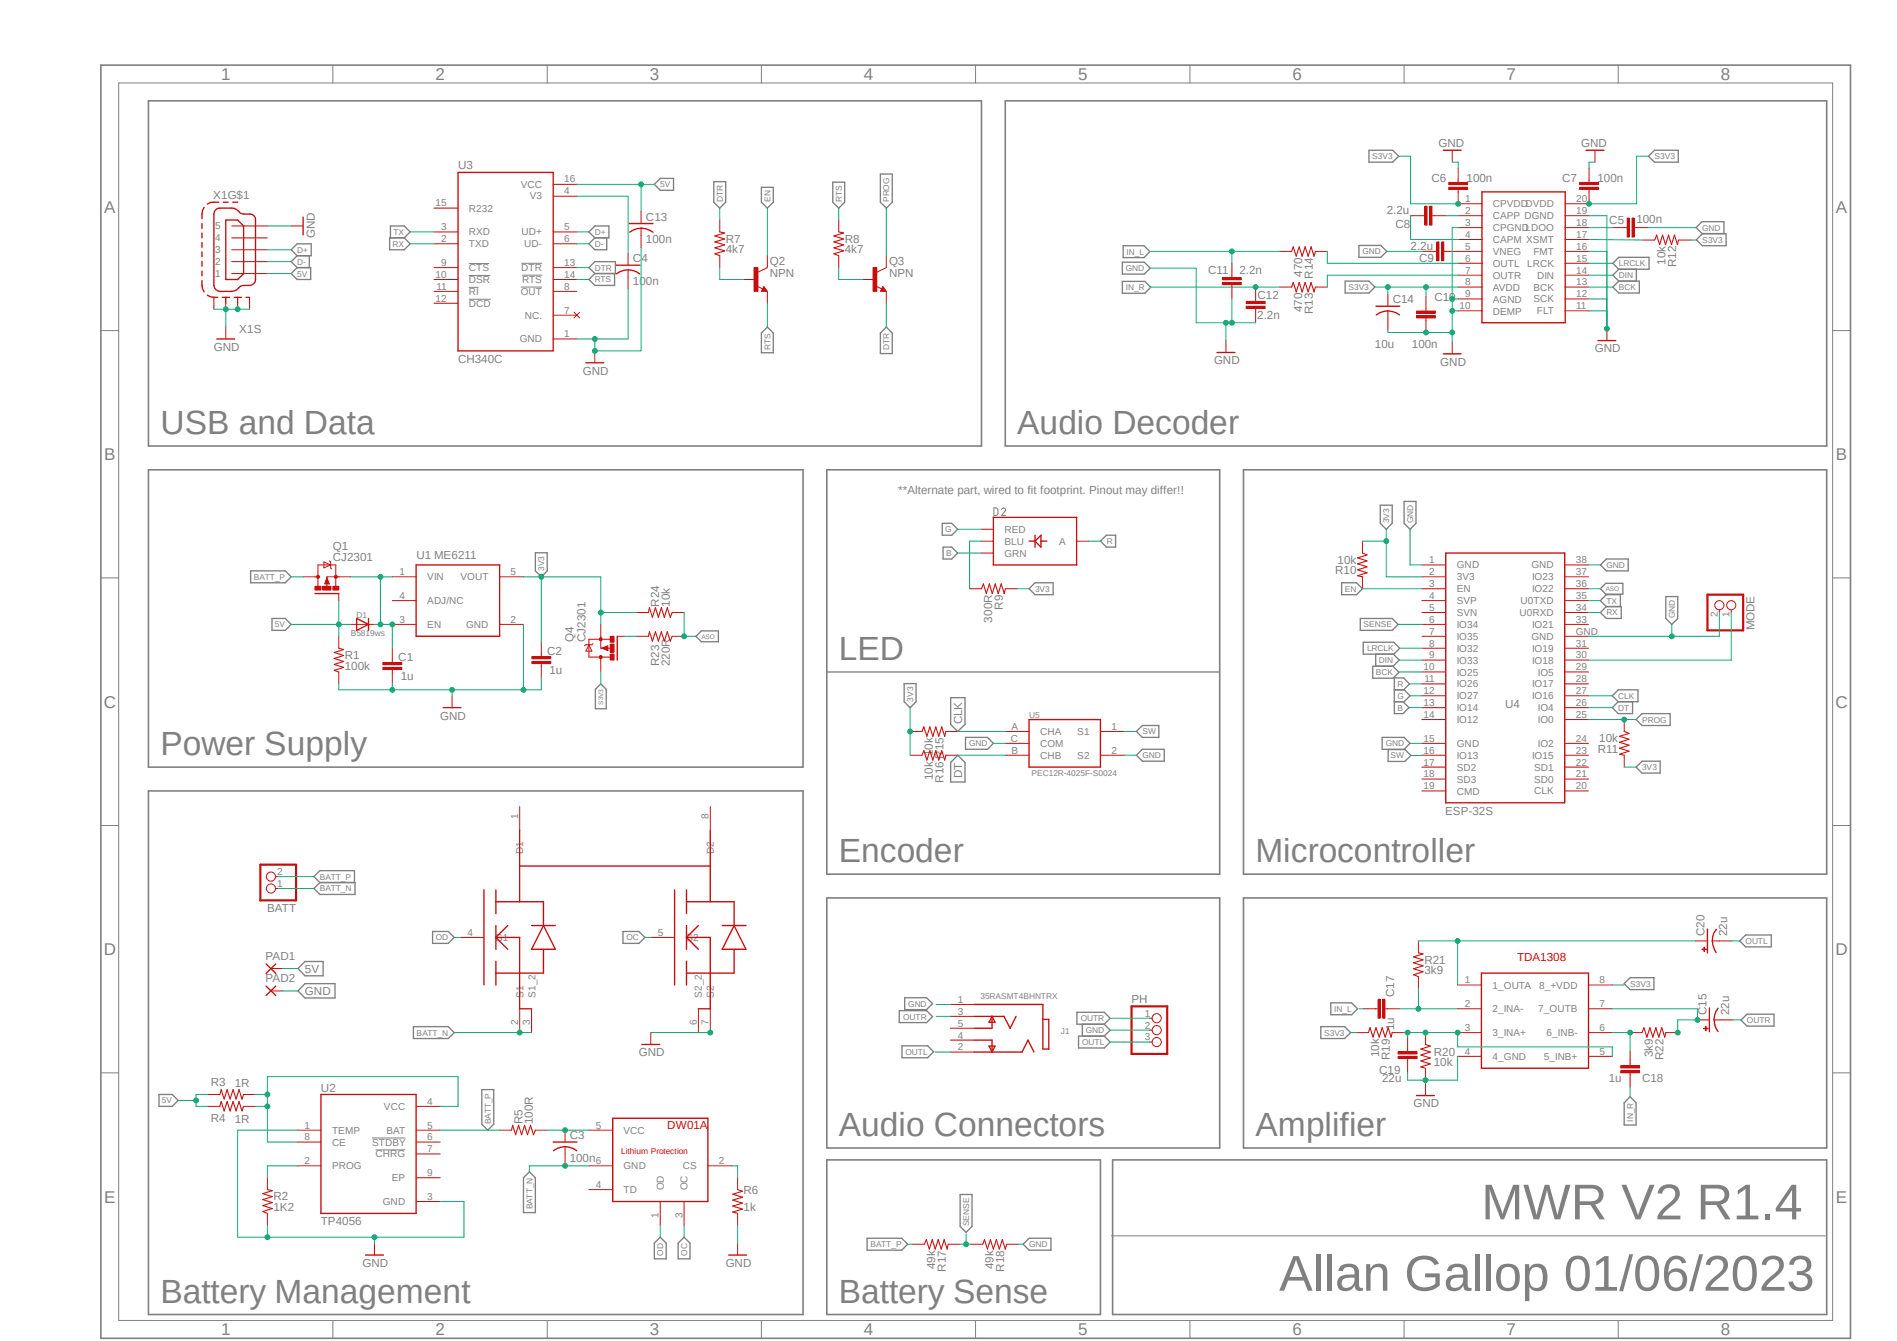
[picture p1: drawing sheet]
<svg xmlns="http://www.w3.org/2000/svg" width="297mm" height="210mm" viewBox="0 0 297 210" stroke-linecap="round" stroke-linejoin="round" font-family="sans-serif">
<defs><g id="words">
<g font-size="7.9" fill="#808080">
<text x="231.9" y="191">MWR V2 R1.4</text>
<text x="200.3" y="202.1">Allan Gallop 01/06/2023</text>
</g>
<g font-size="5.2" fill="#808080">
<text x="25.1" y="68">USB and Data</text>
<text x="159.3" y="68">Audio Decoder</text>
<text x="131.3" y="103.4">LED</text>
<text x="25.1" y="118.3">Power Supply</text>
<text x="131.3" y="135">Encoder</text>
<text x="196.6" y="135">Microcontroller</text>
<text x="131.3" y="177.9">Audio Connectors</text>
<text x="196.6" y="177.9">Amplifier</text>
<text x="25.1" y="204">Battery Management</text>
<text x="131.3" y="204">Battery Sense</text>
</g>
<g font-size="2.7" fill="#808080">
<text x="34.6" y="12.5">1</text>
<text x="68.2" y="12.5">2</text>
<text x="101.7" y="12.5">3</text>
<text x="135.3" y="12.5">4</text>
<text x="168.8" y="12.5">5</text>
<text x="202.4" y="12.5">6</text>
<text x="235.9" y="12.5">7</text>
<text x="269.4" y="12.5">8</text>
<text x="16.3" y="33.3">A</text>
<text x="287.4" y="33.3">A</text>
<text x="16.3" y="72.1">B</text>
<text x="287.4" y="72.1">B</text>
<text x="16.3" y="110.8">C</text>
<text x="287.4" y="110.8">C</text>
<text x="16.3" y="149.6">D</text>
<text x="287.4" y="149.6">D</text>
<text x="16.3" y="188.3">E</text>
<text x="287.4" y="188.3">E</text>
<text x="34.6" y="209.1">1</text>
<text x="68.2" y="209.1">2</text>
<text x="101.7" y="209.1">3</text>
<text x="135.3" y="209.1">4</text>
<text x="168.8" y="209.1">5</text>
<text x="202.4" y="209.1">6</text>
<text x="235.9" y="209.1">7</text>
<text x="269.4" y="209.1">8</text>
</g>
<g font-size="1.8" fill="#808080">
<text x="225.2" y="23">GND</text>
<text x="247.6" y="23">GND</text>
<text x="71.7" y="26.5">U3</text>
<text x="224.1" y="28.5">C6</text>
<text x="229.6" y="28.5">100n</text>
<text x="244.6" y="28.5">C7</text>
<text x="250.1" y="28.5">100n</text>
<text x="33.4" y="31.1">X1G$1</text>
<text x="101.1" y="34.5">C13</text>
<text x="217.1" y="33.5">2.2u</text>
<text x="218.5" y="35.8">C8</text>
<text x="252" y="35">C5</text>
<text x="256.2" y="34.9">100n</text>
<text x="49.3" y="37.3" transform="rotate(-90 49.3 37.3)">GND</text>
<text x="99.1" y="41.1">C4</text>
<text x="101.1" y="38.1">100n</text>
<text x="113.6" y="39.7">4k7</text>
<text x="113.6" y="38">R7</text>
<text x="120.5" y="41.6">Q2</text>
<text x="132.2" y="38">R8</text>
<text x="132.3" y="39.7">4k7</text>
<text x="139.2" y="41.6">Q3</text>
<text x="220.9" y="39.1">2.2u</text>
<text x="222.2" y="41">C9</text>
<text x="260.8" y="41.5" transform="rotate(-90 260.8 41.5)">10k</text>
<text x="262.4" y="41.9" transform="rotate(-90 262.4 41.9)">R12</text>
<text x="99.1" y="44.6">100n</text>
<text x="120.5" y="43.4">NPN</text>
<text x="139.2" y="43.4">NPN</text>
<text x="189.1" y="42.9">C11</text>
<text x="194.1" y="42.8">2.2n</text>
<text x="196.9" y="46.8">C12</text>
<text x="203.9" y="43.3" transform="rotate(-90 203.9 43.3)">470</text>
<text x="205.6" y="43.6" transform="rotate(-90 205.6 43.6)">R14</text>
<text x="218.1" y="47.5">C14</text>
<text x="224.6" y="47.1">C10</text>
<text x="37.5" y="52.2">X1S</text>
<text x="196.8" y="49.9">2.2n</text>
<text x="203.9" y="48.9" transform="rotate(-90 203.9 48.9)">470</text>
<text x="205.6" y="49.2" transform="rotate(-90 205.6 49.2)">R13</text>
<text x="33.5" y="54.9">GND</text>
<text x="71.7" y="56.8">CH340C</text>
<text x="91.3" y="58.7">GND</text>
<text x="190.1" y="57.1">GND</text>
<text x="215.3" y="54.6">10u</text>
<text x="221.1" y="54.6">100n</text>
<text x="225.5" y="57.3">GND</text>
<text x="249.7" y="55.2">GND</text>
<text x="140.6" y="77.3">**Alternate part, wired to fit footprint. Pinout may differ!!</text>
<text x="52.1" y="87.9">CJ2301</text>
<text x="52.1" y="86.1">Q1</text>
<text x="65.2" y="87.5">U1 ME6211</text>
<text x="209" y="90">R10</text>
<text x="209.4" y="88.3">10k</text>
<text x="103.2" y="95" transform="rotate(-90 103.2 95)">R24</text>
<text x="104.9" y="95" transform="rotate(-90 104.9 95)">10k</text>
<text x="157" y="95.5" transform="rotate(-90 157 95.5)">R9</text>
<text x="89.8" y="100.6" transform="rotate(-90 89.8 100.6)">Q4</text>
<text x="91.7" y="100.6" transform="rotate(-90 91.7 100.6)">CJ2301</text>
<text x="155.4" y="97.5" transform="rotate(-90 155.4 97.5)">300R</text>
<text x="274.7" y="98.7" transform="rotate(-90 274.7 98.7)">MODE</text>
<text x="54" y="104.9">100k</text>
<text x="54" y="103.2">R1</text>
<text x="62.4" y="103.5">C1</text>
<text x="62.7" y="106.5">1u</text>
<text x="85.7" y="102.5">C2</text>
<text x="86" y="105.5">1u</text>
<text x="103.2" y="104.3" transform="rotate(-90 103.2 104.3)">R23</text>
<text x="104.9" y="104.3" transform="rotate(-90 104.9 104.3)">220R</text>
<text x="68.9" y="112.7">GND</text>
<text x="150.6" y="113.5" transform="rotate(-90 150.6 113.5)">CLK</text>
<text x="235.7" y="110.8">U4</text>
<text x="250.1" y="117.9">R11</text>
<text x="250.4" y="116.2">10k</text>
<text x="146" y="122.2" transform="rotate(-90 146 122.2)">10k 10k</text>
<text x="147.7" y="122.6" transform="rotate(-90 147.7 122.6)">R16 R15</text>
<text x="150.6" y="121.8" transform="rotate(-90 150.6 121.8)">DT</text>
<text x="226.3" y="127.6">ESP-32S</text>
<text x="41.8" y="142.8">BATT</text>
<text x="266.9" y="146.6" transform="rotate(-90 266.9 146.6)">C20</text>
<text x="270.4" y="146.6" transform="rotate(-90 270.4 146.6)">22u</text>
<text x="41.6" y="150.3">PAD1</text>
<text x="41.6" y="153.8">PAD2</text>
<text x="47.8" y="152.4">5V</text>
<text x="47.8" y="155.8">GND</text>
<text x="223" y="152.6">3k9</text>
<text x="223" y="150.9">R21</text>
<text x="177.2" y="157.1">PH</text>
<text x="218.3" y="161.3" transform="rotate(-90 218.3 161.3)">1u</text>
<text x="218.3" y="156.1" transform="rotate(-90 218.3 156.1)">C17</text>
<text x="267.2" y="159" transform="rotate(-90 267.2 159)">C15</text>
<text x="270.7" y="159" transform="rotate(-90 270.7 159)">22u</text>
<text x="100" y="165.4">GND</text>
<text x="215.9" y="165.6" transform="rotate(-90 215.9 165.6)">10k</text>
<text x="217.6" y="166" transform="rotate(-90 217.6 166)">R19</text>
<text x="224.5" y="166.9">10k</text>
<text x="224.5" y="165.4">R20</text>
<text x="258.8" y="165.6" transform="rotate(-90 258.8 165.6)">3k9</text>
<text x="260.4" y="166" transform="rotate(-90 260.4 166)">R22</text>
<text x="33" y="170.1">R3</text>
<text x="36.7" y="170.3">1R</text>
<text x="50.2" y="171">U2</text>
<text x="215.9" y="168.1">C19</text>
<text x="216.4" y="169.5">22u</text>
<text x="221.3" y="173.4">GND</text>
<text x="251.9" y="169.5">1u</text>
<text x="257.1" y="169.5">C18</text>
<text x="33" y="175.7">R4</text>
<text x="36.7" y="175.9">1R</text>
<text x="81.8" y="176.1" transform="rotate(-90 81.8 176.1)">R5</text>
<text x="83.4" y="176.1" transform="rotate(-90 83.4 176.1)">100R</text>
<text x="89.2" y="178.4">C3</text>
<text x="89.2" y="181.9">100n</text>
<text x="42.8" y="189.7">1K2</text>
<text x="42.8" y="188">R2</text>
<text x="50.2" y="191.9">TP4056</text>
<text x="116.4" y="189.7">1k</text>
<text x="116.4" y="187.1">R6</text>
<text x="56.8" y="198.4">GND</text>
<text x="113.6" y="198.4">GND</text>
<text x="146.4" y="198.8" transform="rotate(-90 146.4 198.8)">49k</text>
<text x="148.1" y="199.1" transform="rotate(-90 148.1 199.1)">R17</text>
<text x="155.6" y="198.8" transform="rotate(-90 155.6 198.8)">49k</text>
<text x="157.2" y="199.1" transform="rotate(-90 157.2 199.1)">R18</text>
</g>
<g font-size="1.8" fill="#c90d0c">
<text x="237.5" y="150.5">TDA1308</text>
<text x="104.5" y="176.8">DW01A</text>
</g>
<g font-size="1.6" fill="#808080">
<text x="81.5" y="29.4">VCC</text>
<text x="88.3" y="28.6">16</text>
<text x="33.7" y="35.9">5</text>
<text x="68.2" y="32.3">15</text>
<text x="73.4" y="33.1">R232</text>
<text x="82.9" y="31.2">V3</text>
<text x="88.3" y="30.4">4</text>
<text x="229.4" y="31.7">1</text>
<text x="229.4" y="33.5">2</text>
<text x="229.4" y="35.4">3</text>
<text x="233.7" y="32.5">CPVDDDVDD</text>
<text x="233.7" y="34.3">CAPP DGND</text>
<text x="246.8" y="31.7">20</text>
<text x="246.8" y="33.5">19</text>
<text x="246.8" y="35.4">18</text>
<text x="33.7" y="41.5">2</text>
<text x="33.7" y="39.6">3</text>
<text x="33.7" y="37.8">4</text>
<text x="69.1" y="41.7">9</text>
<text x="69.1" y="36">3</text>
<text x="69.1" y="37.9">2</text>
<text x="73.4" y="36.9">RXD</text>
<text x="73.4" y="38.7">TXD</text>
<text x="81.7" y="36.8">UD+</text>
<text x="82.1" y="38.7">UD-</text>
<text x="88.3" y="41.7">13</text>
<text x="88.3" y="36">5</text>
<text x="88.3" y="37.9">6</text>
<text x="229.4" y="37.3">4</text>
<text x="229.4" y="39.1">5</text>
<text x="229.4" y="41">6</text>
<text x="233.7" y="36.2">CPGNDLDOO</text>
<text x="233.7" y="38.1">CAPM XSMT</text>
<text x="233.7" y="39.9">VNEG</text>
<text x="233.7" y="41.8">OUTL</text>
<text x="239.1" y="41.8">LRCK</text>
<text x="240.1" y="39.9">FMT</text>
<text x="246.8" y="37.3">17</text>
<text x="246.8" y="39.1">16</text>
<text x="246.8" y="41">15</text>
<text x="33.7" y="43.3">1</text>
<text x="68.2" y="47.2">12</text>
<text x="68.2" y="43.5">10</text>
<text x="68.3" y="45.4">11</text>
<text x="73.4" y="42.5">CTS</text>
<text x="73.4" y="44.3">DSR</text>
<text x="73.4" y="46.2">RI</text>
<text x="81.5" y="46.2">OUT</text>
<text x="81.6" y="42.4">DTR</text>
<text x="81.7" y="44.3">RTS</text>
<text x="88.3" y="43.5">14</text>
<text x="88.3" y="45.4">8</text>
<text x="229.4" y="42.8">7</text>
<text x="229.4" y="44.7">8</text>
<text x="229.4" y="46.6">9</text>
<text x="233.7" y="43.6">OUTR</text>
<text x="233.7" y="45.6">AVDD</text>
<text x="233.7" y="47.4">AGND</text>
<text x="240.1" y="45.5">BCK</text>
<text x="240.1" y="47.4">SCK</text>
<text x="240.7" y="43.6">DIN</text>
<text x="246.8" y="42.8">14</text>
<text x="246.8" y="44.7">13</text>
<text x="246.8" y="46.6">12</text>
<text x="73.4" y="48">DCD</text>
<text x="81.4" y="53.6">GND</text>
<text x="82.2" y="49.9">NC.</text>
<text x="88.3" y="52.8">1</text>
<text x="88.3" y="49.1">7</text>
<text x="228.5" y="48.4">10</text>
<text x="233.7" y="49.3">DEMP</text>
<text x="240.6" y="49.2">FLT</text>
<text x="246.8" y="48.4">11</text>
<text x="157.3" y="83.4">RED</text>
<text x="157.3" y="87.2">GRN</text>
<text x="157.3" y="85.3">BLU</text>
<text x="165.8" y="85.3">A</text>
<text x="223.8" y="88.2">1</text>
<text x="228.1" y="89">GND</text>
<text x="239.8" y="89">GND</text>
<text x="246.7" y="88.2">38</text>
<text x="62.6" y="90.1">1</text>
<text x="62.6" y="93.8">4</text>
<text x="66.9" y="90.9">VIN</text>
<text x="66.9" y="94.6">ADJ/NC</text>
<text x="72.1" y="90.9">VOUT</text>
<text x="79.9" y="90.1">5</text>
<text x="223.8" y="91.9">3</text>
<text x="223.8" y="93.8">4</text>
<text x="223.8" y="95.7">5</text>
<text x="223.8" y="90.1">2</text>
<text x="228.1" y="92.8">EN</text>
<text x="228.1" y="94.6">SVP</text>
<text x="228.1" y="90.9">3V3</text>
<text x="238.1" y="94.6">U0TXD</text>
<text x="239.9" y="90.9">IO23</text>
<text x="239.9" y="92.8">IO22</text>
<text x="246.7" y="90.1">37</text>
<text x="246.7" y="91.9">36</text>
<text x="246.7" y="95.7">34</text>
<text x="246.7" y="93.8">35</text>
<text x="62.6" y="97.5">3</text>
<text x="66.9" y="98.3">EN</text>
<text x="73" y="98.3">GND</text>
<text x="79.9" y="97.5">2</text>
<text x="223.8" y="97.5">6</text>
<text x="223.8" y="99.4">7</text>
<text x="223.8" y="101.3">8</text>
<text x="228.1" y="96.5">SVN</text>
<text x="228.1" y="98.3">IO34</text>
<text x="228.1" y="100.2">IO35</text>
<text x="237.9" y="96.5">U0RXD</text>
<text x="239.8" y="100.2">GND</text>
<text x="239.9" y="98.3">IO21</text>
<text x="246.7" y="101.3">31</text>
<text x="246.7" y="97.5">33</text>
<text x="246.7" y="99.4">GND</text>
<text x="268.9" y="96.7" transform="rotate(-90 268.9 96.7)">2</text>
<text x="270.8" y="96.7" transform="rotate(-90 270.8 96.7)">1</text>
<text x="222.9" y="105">10</text>
<text x="223" y="106.8">11</text>
<text x="223.8" y="103.1">9</text>
<text x="228.1" y="102.1">IO32</text>
<text x="228.1" y="103.9">IO33</text>
<text x="228.1" y="105.8">IO25</text>
<text x="228.1" y="107.7">IO26</text>
<text x="239.9" y="103.9">IO18</text>
<text x="239.9" y="102.1">IO19</text>
<text x="239.9" y="107.7">IO17</text>
<text x="240.8" y="105.8">IO5</text>
<text x="246.7" y="103.1">30</text>
<text x="246.7" y="105">29</text>
<text x="246.7" y="106.8">28</text>
<text x="222.9" y="108.7">12</text>
<text x="222.9" y="110.6">13</text>
<text x="222.9" y="112.4">14</text>
<text x="228.1" y="109.5">IO27</text>
<text x="228.1" y="111.4">IO14</text>
<text x="228.1" y="113.2">IO12</text>
<text x="239.9" y="109.5">IO16</text>
<text x="240.8" y="111.4">IO4</text>
<text x="240.8" y="113.2">IO0</text>
<text x="246.7" y="108.7">27</text>
<text x="246.7" y="110.6">26</text>
<text x="246.7" y="112.4">25</text>
<text x="158.3" y="116.2">C</text>
<text x="158.4" y="114.3">A</text>
<text x="158.4" y="118">B</text>
<text x="162.9" y="115.1">CHA</text>
<text x="162.9" y="117">COM</text>
<text x="162.9" y="118.9">CHB</text>
<text x="168.7" y="115.1">S1</text>
<text x="168.7" y="118.8">S2</text>
<text x="174" y="114.3">1</text>
<text x="174" y="118">2</text>
<text x="222.9" y="118">16</text>
<text x="222.9" y="116.2">15</text>
<text x="222.9" y="119.9">17</text>
<text x="228.1" y="118.9">IO13</text>
<text x="228.1" y="117">GND</text>
<text x="239.9" y="118.8">IO15</text>
<text x="240.8" y="117">IO2</text>
<text x="246.7" y="118">23</text>
<text x="246.7" y="116.2">24</text>
<text x="246.7" y="119.9">22</text>
<text x="222.9" y="121.8">18</text>
<text x="222.9" y="123.6">19</text>
<text x="228.1" y="120.7">SD2</text>
<text x="228.1" y="122.6">SD3</text>
<text x="228.1" y="124.5">CMD</text>
<text x="240.2" y="124.4">CLK</text>
<text x="240.2" y="120.7">SD1</text>
<text x="240.2" y="122.6">SD0</text>
<text x="246.7" y="123.6">20</text>
<text x="246.7" y="121.8">21</text>
<text x="81.1" y="128.3" transform="rotate(-90 81.1 128.3)">1</text>
<text x="111" y="128.3" transform="rotate(-90 111 128.3)">8</text>
<text x="43.4" y="137">2</text>
<text x="81.9" y="133.8" transform="rotate(-90 81.9 133.8)">D1</text>
<text x="111.8" y="133.8" transform="rotate(-90 111.8 133.8)">D2</text>
<text x="43.4" y="138.9">1</text>
<text x="73.2" y="146.6">4</text>
<text x="77.5" y="147.4">G1</text>
<text x="103" y="146.6">5</text>
<text x="107.3" y="147.4">G2</text>
<text x="229.4" y="154">1</text>
<text x="233.7" y="154.8">1_OUTA</text>
<text x="241" y="154.8">8_+VDD</text>
<text x="250.4" y="154">8</text>
<text x="81.1" y="160.6" transform="rotate(-90 81.1 160.6)">2</text>
<text x="82" y="156.2" transform="rotate(-90 82 156.2)">S1</text>
<text x="83" y="160.6" transform="rotate(-90 83 160.6)">3</text>
<text x="83.8" y="156.2" transform="rotate(-90 83.8 156.2)">S1_2</text>
<text x="109.1" y="160.6" transform="rotate(-90 109.1 160.6)">6</text>
<text x="109.9" y="156.2" transform="rotate(-90 109.9 156.2)">S2_2</text>
<text x="111" y="160.6" transform="rotate(-90 111 160.6)">7</text>
<text x="111.8" y="156.2" transform="rotate(-90 111.8 156.2)">S2</text>
<text x="149.9" y="157.1">1</text>
<text x="149.9" y="158.9">3</text>
<text x="149.9" y="160.8">5</text>
<text x="179.2" y="159.2">1</text>
<text x="179.2" y="161.1">2</text>
<text x="229.4" y="157.7">2</text>
<text x="229.4" y="161.5">3</text>
<text x="233.7" y="158.5">2_INA-</text>
<text x="240.8" y="158.5">7_OUTB</text>
<text x="250.4" y="161.5">6</text>
<text x="250.4" y="157.7">7</text>
<text x="149.9" y="164.5">2</text>
<text x="149.9" y="162.6">4</text>
<text x="179.2" y="162.9">3</text>
<text x="229.4" y="165.2">4</text>
<text x="233.7" y="162.3">3_INA+</text>
<text x="233.7" y="166">4_GND</text>
<text x="241.7" y="166">5_INB+</text>
<text x="242.1" y="162.3">6_INB-</text>
<text x="250.4" y="165.2">5</text>
<text x="60.1" y="173.8">VCC</text>
<text x="66.9" y="173">4</text>
<text x="47.7" y="176.7">1</text>
<text x="47.7" y="178.6">8</text>
<text x="52" y="177.5">TEMP</text>
<text x="52" y="179.4">CE</text>
<text x="58.3" y="179.4">STDBY</text>
<text x="60.5" y="177.5">BAT</text>
<text x="66.9" y="176.7">5</text>
<text x="66.9" y="178.6">6</text>
<text x="93.3" y="176.7">5</text>
<text x="97.6" y="177.5">VCC</text>
<text x="47.7" y="182.3">2</text>
<text x="52" y="183.1">PROG</text>
<text x="58.8" y="181.3">CHRG</text>
<text x="61.3" y="185">EP</text>
<text x="66.9" y="180.5">7</text>
<text x="66.9" y="184.2">9</text>
<text x="93.3" y="182.3">6</text>
<text x="97.6" y="183.1">GND</text>
<text x="106.9" y="183.1">CS</text>
<text x="112.5" y="182.3">2</text>
<text x="59.9" y="188.7">GND</text>
<text x="66.9" y="187.9">3</text>
<text x="93.3" y="186.1">4</text>
<text x="97.6" y="186.9">TD</text>
<text x="103.1" y="190.7" transform="rotate(-90 103.1 190.7)">1</text>
<text x="103.9" y="186.4" transform="rotate(-90 103.9 186.4)">OD</text>
<text x="106.8" y="190.7" transform="rotate(-90 106.8 190.7)">3</text>
<text x="107.7" y="186.4" transform="rotate(-90 107.7 186.4)">OC</text>
</g>
<g font-size="1.3" fill="#808080">
<text x="103.4" y="29.3">5V</text>
<text x="214.8" y="24.9">S3V3</text>
<text x="259" y="24.9">S3V3</text>
<text x="113.2" y="31.7" transform="rotate(-90 113.2 31.7)">DTR</text>
<text x="120.6" y="31.7" transform="rotate(-90 120.6 31.7)">EN</text>
<text x="131.8" y="31.7" transform="rotate(-90 131.8 31.7)">RTS</text>
<text x="139.2" y="31.7" transform="rotate(-90 139.2 31.7)">PROG</text>
<text x="46.5" y="41.4">D-</text>
<text x="46.5" y="39.6">D+</text>
<text x="61.5" y="38.7">RX</text>
<text x="61.6" y="36.8">TX</text>
<text x="93.1" y="38.7">D-</text>
<text x="93.1" y="36.8">D+</text>
<text x="176.4" y="39.9">IN_L</text>
<text x="213.3" y="39.8">GND</text>
<text x="253.4" y="41.7">LRCLK</text>
<text x="266.5" y="36.1">GND</text>
<text x="266.5" y="38">S3V3</text>
<text x="46.5" y="43.3">5V</text>
<text x="93.1" y="42.4">DTR</text>
<text x="93.1" y="44.2">RTS</text>
<text x="176.3" y="42.5">GND</text>
<text x="176.3" y="45.5">IN_R</text>
<text x="211.1" y="45.4">S3V3</text>
<text x="253.4" y="45.4">BCK</text>
<text x="253.4" y="43.6">DIN</text>
<text x="120.6" y="54.7" transform="rotate(-90 120.6 54.7)">RTS</text>
<text x="139.2" y="54.8" transform="rotate(-90 139.2 54.8)">DTR</text>
<text x="148" y="83.4">G</text>
<text x="217.5" y="82" transform="rotate(-90 217.5 82)">3V3</text>
<text x="221.2" y="82" transform="rotate(-90 221.2 82)">GND</text>
<text x="85.2" y="89.4" transform="rotate(-90 85.2 89.4)">3V3</text>
<text x="148.1" y="87.1">B</text>
<text x="173.3" y="85.2">R</text>
<text x="251.5" y="88.9">GND</text>
<text x="39.8" y="90.8">BATT_P</text>
<text x="162.1" y="92.7">3V3</text>
<text x="210.6" y="92.7">EN</text>
<text x="251.5" y="94.5">TX</text>
<text x="43.1" y="98.3">5V</text>
<text x="54.9" y="99.7">B5819ws</text>
<text x="55.8" y="96.9">D1</text>
<text x="213.5" y="98.3">SENSE</text>
<text x="214" y="102">LRCLK</text>
<text x="251.5" y="96.4">RX</text>
<text x="262.2" y="96.9" transform="rotate(-90 262.2 96.9)">GND</text>
<text x="215.4" y="105.7">BCK</text>
<text x="215.9" y="103.8">DIN</text>
<text x="218.8" y="107.6">R</text>
<text x="143" y="109.9" transform="rotate(-90 143 109.9)">3V3</text>
<text x="161.1" y="112.5">U5</text>
<text x="218.8" y="111.3">B</text>
<text x="218.8" y="109.4">G</text>
<text x="253.4" y="109.4">CLK</text>
<text x="253.4" y="111.3">DT</text>
<text x="257.1" y="113.2">PROG</text>
<text x="151.7" y="116.9">GND</text>
<text x="178.9" y="118.7">GND</text>
<text x="178.9" y="115">SW</text>
<text x="217" y="116.9">GND</text>
<text x="217.7" y="118.8">SW</text>
<text x="161.5" y="121.5">PEC12R-4025F-S0024</text>
<text x="257.1" y="120.6">3V3</text>
<text x="50.1" y="137.8">BATT_P</text>
<text x="50.1" y="139.6">BATT_N</text>
<text x="68.2" y="147.3">OD</text>
<text x="98.1" y="147.3">OC</text>
<text x="273.3" y="147.8">OUTL</text>
<text x="255.2" y="154.5">S3V3</text>
<text x="141.4" y="159.7">OUTR</text>
<text x="142.2" y="157.6">GND</text>
<text x="153.5" y="156.4">35RASMT4BHNTRX</text>
<text x="166.1" y="162">J1</text>
<text x="169.2" y="159.9">OUTR</text>
<text x="170" y="161.8">GND</text>
<text x="208.9" y="158.5">IN_L</text>
<text x="273.5" y="160.2">OUTR</text>
<text x="65.2" y="162.2">BATT_N</text>
<text x="141.8" y="165.2">OUTL</text>
<text x="169.4" y="163.7">OUTL</text>
<text x="207.3" y="162.2">S3V3</text>
<text x="25.4" y="172.8">5V</text>
<text x="76.8" y="176.1" transform="rotate(-90 76.8 176.1)">BATT_P</text>
<text x="255.7" y="175.7" transform="rotate(-90 255.7 175.7)">IN_R</text>
<text x="83.4" y="189.4" transform="rotate(-90 83.4 189.4)">BATT_N</text>
<text x="103.8" y="196.6" transform="rotate(-90 103.8 196.6)">OD</text>
<text x="107.6" y="196.6" transform="rotate(-90 107.6 196.6)">OC</text>
<text x="136.3" y="195.3">BATT_P</text>
<text x="151.7" y="192.1" transform="rotate(-90 151.7 192.1)">SENSE</text>
<text x="161.1" y="195.3">GND</text>
</g>
<text font-size="1.3" fill="#c90d0c" x="97.2" y="180.7">Lithium Protection</text>
<g font-size="1" fill="#808080">
<text x="251.4" y="92.6">ASO</text>
<text x="109.8" y="100">ASO</text>
<text x="94.4" y="110.4" transform="rotate(-90 94.4 110.4)">S3V3</text>
</g>
</g></defs>
<path d="M15.5 10l274.5 199.9M290 10l-274.5 199.9" fill="none" stroke="#fff" stroke-width=".16"/>
<path d="M15.8 10.2h273.9v199.4h-273.9zM23.2 15.8h130.5v54h-130.5zM157.4 15.8h128.6v54h-128.6zM23.2 73.6h102.5v46.5h-102.5zM129.5 73.6h61.5v63.3h-61.5zM194.7 73.6h91.3v63.3h-91.3zM23.2 123.9h102.5v82h-102.5zM129.5 140.6h61.5v39.2h-61.5zM194.7 140.6h91.3v39.2h-91.3zM129.5 181.7h42.8v24.2h-42.8zM174.2 181.7h111.8v24.2h-111.8z" fill="none" stroke="#808080" stroke-width=".25"/>
<g fill="none" stroke="#808080" stroke-width=".16">
<path d="M18.6 13h268.3v193.8h-268.3zM52.1 10.2v2.8M85.7 10.2v2.8M119.2 10.2v2.8M152.7 10.2v2.8M186.3 10.2v2.8M219.8 10.2v2.8M253.4 10.2v2.8M15.8 51.8h2.8M73.4 41.3h3.2M73.4 46.9h3.4M73.4 43.1h3.4"/>
<path d="M73.4 45h1.5M81.5 45h3.4M81.6 41.2h3.3M81.7 43.1h3.2M286.9 51.8h2.8M155.6 79.5l.5 .1a.89 .89 0 0 1 .1 1l-.1 .1h-.5zM156.8 79.8a.32 .32 0 0 1 .5-.2 .32 .32 0 0 1 .1 .5l-.6 .6h.6M15.8 90.5h2.8M286.9 90.5h2.8M15.8 129.3h2.8M286.9 129.3h2.8M15.8 168h2.8"/>
<path d="M58.3 178.2h5.2M286.9 168h2.8M58.8 180.1h4.7M174 193.5h111.8M52.1 206.8v2.8M85.7 206.8v2.8M119.2 206.8v2.8M152.7 206.8v2.8M186.3 206.8v2.8M219.8 206.8v2.8M253.4 206.8v2.8"/>
</g>
<g fill="none" stroke="#808080" stroke-width=".21">
<path d="M45.6 39.1l.9-.9h2.2v1.8h-2.2zM61 37.3h2.3l.9 .9-.9 .9h-2.3zM61.1 37.3v-1.9h2.2l.9 .9-.9 1M93.1 37.3l-.9 .9 .9 .9h1.9v-1.8M93.1 35.4h2.2v1.9h-2.2l-.9-1zM103.4 27.9h2.1v1.9h-2.1l-1-.9zM111.8 28.4h1.8v3.3l-.9 .9-.9-.9zM119.2 29.3h1.9v2.4l-1 .9-.9-.9zM130.4 28.5h1.8v3.2l-.9 .9-.9-.9zM137.8 27.3h1.9v4.4l-.9 .9-1-.9zM175.9 38.5h3.2l.9 .9-.9 .9h-3.2zM212.8 38.4h3.4l.9 1-.9 .9h-3.4z"/>
<path d="M214.3 23.5h3.8l.9 1-.9 .9h-3.8zM259 23.5h3.8v1.9h-3.8l-.9-.9zM265.6 35.6l.9-.9h3.4v1.9h-3.4zM266.5 36.6h3.8v1.9h-3.8l-.9-1zM46.5 41.9h2.1v1.9h-2.1l-.9-1zM46.5 40l-.9 1 .9 .9M48.4 40v1.9M92.2 41.9l.9-.9h3.3v1.8h-3.3zM93.1 42.8l-.9 1 .9 .9h3.1v-1.9M120.1 51.2l1 1v3h-1.9v-3zM138.8 51.2l.9 1v3.2h-1.9v-3.2zM175.7 41.1h3.5l.9 .9-.9 .9h-3.5z"/>
<path d="M175.7 44.1h3.5l1 .9-1 .9h-3.5zM210.6 44h3.7l1 1-1 .9h-3.7zM253.4 40.3h4.8v1.9h-4.8l-.9-1zM253.4 44h3.3v1.9h-3.3l-.9-.9zM253.4 42.2l-.9 .9 .9 .9M256.2 42.2v1.8M216.1 79.1h1.9v2.9l-1 .9-.9-.9zM219.8 78.5h1.9v3.5l-.9 .9-1-.9zM39.2 89.4h5.5l.9 .9-.9 1h-5.5zM42.6 96.9h2.1l.9 .9-.9 .9h-2.1zM83.8 86.6h1.9v2.8l-.9 .9-1-.9zM109 99.7l.8-.9h2.7v1.7h-2.7z"/>
<path d="M147.5 82h1.5l.9 .9-.9 .9h-1.5zM147.7 85.7h1.3l.9 .9-.9 .9h-1.3zM162.1 91.3h2.8v1.8h-2.8l-1-.9zM173.2 83.8h1.5v1.9h-1.5l-.9-.9zM210.1 91.3h2.3l.9 .9-.9 .9h-2.3zM213 96.9h5l.9 .9-.9 .9h-5zM250.6 95.9l.9-.9h2.3v1.9h-2.3zM250.6 88.5l.9-1h3.4v1.9h-3.4zM250.6 92.2l.8-.8h2.7v1.6h-2.7zM251.5 95l-.9-.9 .9-1h2.2v1.9M260.8 93.4h1.9v3.5l-1 .9-.9-.9zM94.1 107.1l.8 .8v3.1h-1.7v-3.1z"/>
<path d="M129.5 105.2h61.5M141.6 107.1h1.8v2.8l-.9 .9-.9-.9zM148.8 109.3h2.3v4.2l-1.2 1.1-1.1-1.1zM149.9 118.3l1.2 1.1v3.1h-2.3v-3.1zM151.2 115.5h3.4l.9 .9-.9 .9h-3.4zM177.9 118.3l1-1h3.4v1.9h-3.4zM177.9 114.6l1-1h2.5v1.9h-2.5zM213.4 100.6h4.8l1 .9-1 .9h-4.8zM214.9 104.4h3.2l.9 .9-.9 .9h-3.2zM215.4 102.4v1.9h2.7l1-.9-1-1M216.4 115.5h3.4l1 .9-1 .9h-3.4zM217.3 117.4h2.7l.9 .9-.9 1h-2.7z"/>
<path d="M218.3 108h1.5l1 1-1 .9h-1.5M219.8 108l.9-.9-.9-.9h-1.5v5.6h1.4l.9-1-.9-.9M253.4 109.9l-1 .9 1 1h2.2v-1.9M253.4 108h3.1v1.9h-3.1l-1-.9zM256.2 112.7l.9-.9h4.4v1.8h-4.4zM49.1 139.1l1-.9h5.5v1.9h-5.5zM50.1 138.2l-1-.9 1-.9h5.4v1.8M256.2 120.1l.9-.9h2.8v1.9h-2.8zM47.8 150.6h2.8v2.2h-2.8l-1.1-1.1zM47.8 154.1h4.7v2.2h-4.7l-1.1-1.1zM67.7 145.9h2.5l.9 .9-.9 .9h-2.5zM97.5 145.9h2.5l1 .9-1 .9h-2.5z"/>
<path d="M140.8 158.3h4.3l.9 .9-.9 .9h-4.3zM141.6 156.3h3.5l.9 .9-.9 .9h-3.5zM168.6 158.5h4.3l.9 1-.9 .9h-4.3zM208.4 157.1h3.2l1 .9-1 .9h-3.2zM254.3 154.1l.9-1h3.8v1.9h-3.8zM272.4 147.4l.9-1h4v1.9h-4zM272.6 159.8l.9-1h4.2v1.9h-4.2zM24.9 171.4h2.1l.9 .9-.9 1h-2.1zM64.7 160.8h5.5l.9 .9-.9 .9h-5.5zM75.4 170.6h1.9v5.5l-.9 .9-1-.9zM141.2 163.8h4l1 .9-1 1h-4zM168.9 162.3h4l.9 .9-.9 .9h-4z"/>
<path d="M169.5 160.4v1.9M172.9 160.4l.9 .9-.9 1M206.8 160.8h3.7l1 .9-1 .9h-3.7zM255.2 171.7l1 1v3.5h-1.9v-3.5zM82.9 183.5l.9 .9v5.5h-1.8v-5.5zM103.4 193.8l.9 .9v2.4h-1.9v-2.4zM107.1 193.8l.9 .9v2.4h-1.8v-2.4zM135.8 193.9h5.4l.9 1-.9 .9h-5.4zM150.3 187.1h1.9v5l-.9 .9-1-.9zM160.2 194.9l.9-1h3.4v1.9h-3.4z"/>
</g>
<g fill="none" stroke="#c90d0c" stroke-width=".16">
<path d="M49.3 90.3h.5M49.8 91.8v-3.3h2.8v3.3M50.7 88l1.1 .5-1.1 .4zM51.2 91.4v.6M51.2 90.5l.4 .9h-.8zM51.6 87.8l.2 .2v.9l.1 .2M53 90.3h-1.8v.3M53 93v1.1M54.9 97.8h3.7M61.4 90.3h3.8M61.4 97.8h3.8M61.4 94.1h3.8"/>
<path d="M78.2 90.3h3.8M78.2 97.8h3.8"/>
</g>
<path d="M49.3 93h3.7M55.8 96.9l1.9 .9-1.9 .9zM57.7 96.9v1.8M65.2 88.5h13v11.2h-13z" fill="none" stroke="#c90d0c" stroke-width=".21"/>
<path d="M51.2 91.2v.2h-.2l.2-.7 .2 .7" fill="none" stroke="#c90d0c" stroke-width=".25"/>
<circle cx="52.6" cy="90.3" r=".24" fill="#c90d0c"/>
<circle cx="52.6" cy="90.3" r=".24" fill="none" stroke="#c90d0c" stroke-width=".16"/>
<circle cx="49.8" cy="90.3" r=".24" fill="#c90d0c"/>
<circle cx="49.8" cy="90.3" r=".24" fill="none" stroke="#c90d0c" stroke-width=".16"/>
<path d="M52.1 91.8h.9v.6h-.9z" fill-rule="evenodd" fill="#c90d0c"/>
<path d="M52.1 91.8h.9v.6h-.9z" fill="none" stroke="#c90d0c" stroke-width=".16"/>
<path d="M49.3 91.8h.9v.6h-.9z" fill-rule="evenodd" fill="#c90d0c"/>
<path d="M49.3 91.8h.9v.6h-.9z" fill="none" stroke="#c90d0c" stroke-width=".16"/>
<path d="M50.5 91.8h1.3v.6h-1.3z" fill-rule="evenodd" fill="#c90d0c"/>
<g fill="none" stroke="#c90d0c" stroke-width=".16">
<path d="M36.3 39.1h5.6M36.3 37.3h5.6M36.3 35.4h5.6M45.6 35.4h1.9M67.9 32.6h3.8M67.9 36.3h3.8M67.9 38.2h3.8M86.6 36.3h3.7M86.6 38.2h3.7M86.6 30.7h3.7M86.6 28.9h3.7M98.3 39.7v1.8"/>
<path d="M33.5 46.6v1.8M35.3 46.6v1.8M35.3 51.2v1.9M36.3 42.8h5.6M36.3 41h5.6M37.2 46.6v1.8M39.1 46.6v1.8M67.9 41.9h3.8M67.9 47.5h3.8M67.9 43.8h3.8M67.9 45.6h3.8M86.6 41.9h3.7"/>
<path d="M86.6 43.8h3.7M86.6 45.6h3.7M86.6 53.1h3.7M86.6 49.4h3.7M89.9 48.9l.9 .9M90.8 48.9l-.9 .9M93.1 54.9v1.9M98.3 42.2v3.1M118.5 44.8l.9 .5M119.6 44.9l.5 .7h-.9zM120.1 41.9l-1.4 .7M47.5 90.3h1.8"/>
<path d="M50.5 91.8h1.3v.6h-1.3zM53 90.3h1.9M53 99.7v1.8M53 105.2v1.9M59.9 104.5h3v.4h-3zM59.9 103.8h3v.3h-3zM61.4 101.5v2.3M61.4 104.9v2.2M70.8 109v1.8M83.3 103.6h2.9v.3h-2.9zM83.3 102.8h2.9v.4h-2.9zM84.8 100.6v2.2"/>
<path d="M84.8 103.9v2.3M81.4 126.3v3.7M111.2 126.3v3.7M72.1 146.8h3.7M81.4 158v3.7M83.2 158v3.7M101.9 146.8h3.7M109.3 158v3.7M111.2 158v3.7M32.6 173.3h1.8M32.6 171.4h1.8M38.1 173.3h1.9"/>
<path d="M38.1 171.4h1.9M46.5 177h3.7M46.5 178.9h3.7M65.2 177h3.7M65.2 173.3h3.7M65.2 178.9h3.7M78.2 177h1.9M83.8 177h1.9M88.5 177v1.9M88.5 179.6v3M92.2 177h3.7M101.9 161.7v1.9"/>
<path d="M41.9 184.4v1.9M41.9 190v1.9M46.5 182.6h3.7M58.6 194.7v1.9M65.2 188.2h3.7M65.2 180.7h3.7M65.2 184.4h3.7M92.2 182.6h3.7M92.2 186.3h3.7M103.4 188.2v3.7M107.1 188.2v3.7M110.8 182.6h3.8"/>
<path d="M115.5 184.4v1.9M115.5 190v1.9M115.5 194.7v1.9"/>
</g>
<path d="M53 101.5l.8 .2-1.5 .5 1.5 .5-1.5 .4 1.5 .5-1.5 .5 1.5 .4-1.5 .5 .7 .2M34.4 171.4l.2-.8 .5 1.5 .5-1.5 .4 1.5 .5-1.5 .5 1.5 .4-1.5 .5 1.5 .2-.7M34.4 173.3l.2-.8 .5 1.5 .5-1.5 .4 1.5 .5-1.5 .5 1.5 .4-1.5 .5 1.5 .2-.7M80.1 177l.2-.8 .4 1.5 .5-1.5 .5 1.5 .4-1.5 .5 1.5 .5-1.5 .4 1.5 .3-.7M41.9 186.3l.7 .2-1.5 .4 1.5 .5-1.5 .5 1.5 .4-1.5 .5 1.5 .5-1.5 .4 .8 .3M115.5 186.3l.7 .3-1.5 .4 1.5 .5-1.5 .5 1.5 .4-1.5 .5 1.5 .5-1.5 .4 .8 .2" fill="none" stroke="#c90d0c" stroke-width=".17"/>
<path d="M59.9 104.7h3M59.9 103.9h3M83.3 103.8h2.9M83.3 103h2.9" fill="none" stroke="#c90d0c" stroke-width=".34"/>
<g fill="none" stroke="#c90d0c" stroke-width=".21">
<path d="M31.6 35v.8M31.6 36.5v.8M31.6 38v.7M31.6 39.5v.7M32 32.5l-.3 .5-.1 1.2M33.8 32.9l.3-.3a4.7 4.7 0 0 1 3 .3 1.69 1.69 0 0 0 2 .6 .87 .87 0 0 1 .9 1v9.3a.94 .94 0 0 1-.9 .9 1.78 1.78 0 0 0-2 .7 4.5 4.5 0 0 1-3 .2l-.5-.6-.1-.3v-11.2zM34.2 31.7h-1.3l-.4 .3M35 31.7h.7M35.3 34.5h1.9l.9 .9v7.4l-.9 1h-1.9zM36.4 31.7h.8M47.5 34v2.8M71.7 27h14.9v27.9h-14.9z"/>
<path d="M31.6 43.9l.1 1.3 .3 .5M31.6 40.9v.8M31.6 42.5v.7M32.5 46.2l.4 .3 1.2 .1M34 53.1h2.7M34.8 46.6h1.1M36.7 46.6h1.1M38.5 46.6h.6M91.7 56.8h2.8M96.5 41.5h3.7M96.5 42.9a2.93 2.93 0 0 1 3.7 0M119.6 45.3l.1 .1h-.3l.2-.4 .4 .5h-.6"/>
<path d="M69.4 110.8h2.8M75.8 139.4v14.9M77.6 139.4v3.7M81.4 130v11.2M81.4 135.6h29.8M105.6 139.4v14.9M107.5 139.4v3.7M111.2 130v11.2M77.6 144.9v3.8M77.6 150.5v3.8M77.6 146.8h3.8v11.2h1.8M77.6 146.8l1.9 1.9"/>
<path d="M77.6 141.2h7.5v3.7M79.5 144.9l-1.9 1.9M83.2 144.9h3.8M85.1 148.7v3.7h-7.5M85.1 144.9l1.9 3.8h-3.8zM107.5 146.8h3.7v11.2h-1.9M107.5 141.2h7.4v3.7M107.5 144.9v3.8M107.5 150.5v3.8M107.5 146.8l1.8 1.9M109.3 144.9l-1.8 1.9M113.1 144.9h3.7"/>
<path d="M114.9 148.7v3.7h-7.4M114.9 144.9l1.9 3.8h-3.7zM50.2 171.4h15v18.6h-15zM86.6 178.9h3.7M95.9 175.1h14.9v13.1h-14.9zM100.5 163.6h2.8M57.2 196.6h2.8M86.7 180.2a2.93 2.93 0 0 1 3.6 0M114.1 196.6h2.8"/>
</g>
<path d="M118.1 41.9h.6v3.7h-.6z" fill-rule="evenodd" fill="#c90d0c"/>
<path d="M116.4 43.8h1.9M118.1 41.9h.6v3.7h-.6zM120.1 40v1.9M120.1 45.6v1.9M137.1 44.8l.9 .5M138.2 44.9l.6 .7h-1zM138.8 41.9l-1.5 .7" fill="none" stroke="#c90d0c" stroke-width=".16"/>
<path d="M138.2 45.3l.1 .1h-.3l.2-.4 .4 .5h-.6" fill="none" stroke="#c90d0c" stroke-width=".21"/>
<path d="M136.7 41.9h.6v3.7h-.6z" fill-rule="evenodd" fill="#c90d0c"/>
<g fill="none" stroke="#c90d0c" stroke-width=".16">
<path d="M100.4 33.1v1.9M100.4 35.7v3M112.7 34.5v1.8M131.3 34.5v1.8M200.4 39.4h1.8M206 39.4h1.8M220.9 33.8h2.2M222.7 39.4h2.3M223.1 32.3h.3v3h-.3zM223.9 32.3h.3v3h-.3zM224.2 33.8h2.2M225 37.9h.3v3h-.3z"/>
<path d="M225.7 37.9h.4v3h-.4zM226.1 39.4h5.9M226.8 28.6h3v.3h-3zM226.8 29.3h3v.4h-3zM227.4 23.5v1.9M228.3 29.7v2.2h3.7M228.3 33.8h3.7M228.3 35.6h3.7M228.3 37.5h3.7M228.3 26.3v2.3M245.1 33.8h3.7M245.1 35.6h3.7"/>
<path d="M245.1 37.5h3.7M245.1 39.4h3.7M247.3 28.6h3v.3h-3zM247.3 29.3h3v.4h-3zM248.8 29.7v2.2h-3.7M248.8 26.3v2.3M249.7 23.5v1.9M252.5 35.6h2.3M254.8 34.2h.3v2.9h-.3zM255.5 34.2h.4v2.9h-.4zM255.9 35.6h2.2M257.2 37.6h1.9"/>
<path d="M262.8 37.6h1.9M112.7 40v1.9M131.3 40v1.9M135 43.8h1.9M136.7 41.9h.6v3.7h-.6zM138.8 40v1.9M138.8 45.6v1.9M191.4 44.2h3v.4h-3zM191.4 43.5h3v.3h-3zM191.9 53.3v1.9M192.9 41.2v2.3M192.9 44.6v2.2"/>
<path d="M195.1 48h3v.3h-3zM195.1 47.2h3v.3h-3zM196.6 45v2.2M196.6 48.3v2.2M200.4 45h1.8M206 45h1.8M217.3 46.1v1.9M217.3 48.7v3M221.8 49.4h2.9v.4h-2.9zM221.8 48.7h2.9v.4h-2.9zM223.3 46.4v2.3M223.3 49.8v2.3"/>
<path d="M227.4 53.6v1.8M228.3 41.2h3.7M228.3 43.1h3.7M228.3 45h3.7M228.3 46.8h3.7M228.3 48.7h3.7M245.1 41.2h3.7M245.1 43.1h3.7M245.1 45h3.7M245.1 46.8h3.7M245.1 48.7h3.7M251.6 51.5v1.8"/>
<path d="M151.8 92.2h1.9M153.7 86.6h1.8M153.7 84.8h1.8M153.7 82.9h1.8M157.4 92.2h1.9M168.6 84.8h1.8M213.3 84.8v1.8M213.3 90.3v1.9M222.6 92.2h3.8M222.6 88.5h3.8M222.6 94.1h3.8M222.6 95.9h3.8"/>
<path d="M222.6 97.8h3.8M222.6 99.7h3.8M222.6 90.3h3.8M245 92.2h3.7M245 88.5h3.7M245 94.1h3.7M245 95.9h3.7M245 97.8h3.7M245 99.7h3.7M245 90.3h3.7M142.5 118.3h1.9M142.5 114.6h1.9"/>
<path d="M148.1 118.3h1.8M148.1 114.6h1.8M157.4 118.3h3.7M157.4 116.4h3.7M157.4 114.6h3.7M172.3 118.3h3.8M172.3 114.6h3.8M222.6 101.5h3.8M222.6 103.4h3.8M222.6 109h3.8M222.6 105.2h3.8M222.6 107.1h3.8"/>
<path d="M222.6 110.8h3.8M222.6 112.7h3.8M222.6 118.3h3.8M222.6 116.4h3.8M245 101.5h3.7M245 103.4h3.7M245 109h3.7M245 105.2h3.7M245 107.1h3.7M245 110.8h3.7M245 112.7h3.7M245 118.3h3.7"/>
<path d="M245 116.4h3.7M254.3 112.7v1.9M254.3 118.3v1.8M43.1 139.1h.5M43.1 137.3h.5M222.6 120.1h3.8M222.6 122h3.8M222.6 123.9h3.8M245 120.1h3.7M245 122h3.7M245 123.9h3.7M180 159.5h.4"/>
<path d="M213.5 158h2.2M215.8 156.5h.3v3h-.3zM216.5 156.5h.3v3h-.3zM216.9 158h2.2M222.1 147.4v1.8M222.1 153v1.8M228.2 154.3h3.7M228.2 158h3.7M248.7 154.3h3.7M248.7 158h3.7M268.1 147.4h1.1M180 161.3h.4"/>
<path d="M180 163.2h.4M212.4 161.7h1.8M218 161.7h1.8M218.9 164.7h3v.4h-3zM218.9 165.4h3v.4h-3zM220.4 162.4v2.3M220.4 165.8v2.2M223.2 161.7v1.9M223.2 167.3v1.9M223.2 169.7v1.9M228.2 161.7h3.7M228.2 165.4h3.7"/>
<path d="M248.7 161.7h3.7M248.7 165.4h3.7M253.7 167.7h3v.3h-3zM253.7 166.9h3v.4h-3zM255.2 161.7h1.9M255.2 164.7v2.2M255.2 168v2.3M260.8 161.7h1.9M142.9 194.9h1.8M148.5 194.9h1.8M152 194.9h1.9M157.6 194.9h1.9"/>
<circle cx="42.4" cy="139.2" r=".72"/>
<circle cx="42.4" cy="137.3" r=".72"/>
<circle cx="181.1" cy="159.5" r=".72"/>
<circle cx="181.1" cy="163.2" r=".72"/>
<circle cx="181.1" cy="161.3" r=".72"/>
</g>
<g fill="none" stroke="#c90d0c" stroke-width=".17">
<path d="M112.7 36.3l.8 .2-1.6 .5 1.6 .4-1.6 .5 1.6 .5-1.6 .4 1.6 .5-1.6 .5 .8 .2M131.3 36.3l.8 .2-1.5 .5 1.5 .4-1.5 .5 1.5 .5-1.5 .4 1.5 .5-1.5 .5 .7 .2M202.2 39.4l.3-.7 .4 1.4 .5-1.4 .5 1.4 .4-1.4 .5 1.4 .5-1.4 .4 1.4 .3-.7M259.1 37.6l.3-.8 .4 1.5 .5-1.5 .5 1.5 .4-1.5 .5 1.5 .5-1.5 .4 1.5 .2-.7M202.2 45l.3-.8 .4 1.5 .5-1.5 .5 1.5 .4-1.5 .5 1.5 .5-1.5 .4 1.5 .3-.7M153.7 92.2l.3-.8 .4 1.6 .5-1.6 .5 1.6 .4-1.6 .5 1.6 .5-1.6 .4 1.6 .2-.8M213.3 86.6l.7 .3-1.4 .5 1.4 .4-1.4 .5 1.4 .5-1.4 .4 1.4 .5-1.4 .5 .7 .1M144.4 114.6l.3-.8 .4 1.5 .5-1.5 .4 1.5 .5-1.5 .5 1.5 .4-1.5 .5 1.5 .2-.7M144.4 118.3l.3-.7 .4 1.4 .5-1.4 .4 1.4 .5-1.4 .5 1.4 .4-1.4 .5 1.4 .2-.7M254.3 114.6l.8 .3-1.5 .4 1.5 .5-1.5 .4 1.5 .5-1.5 .5 1.5 .4-1.5 .5 .7 .2M222.1 149.2l.7 .2-1.5 .5 1.5 .4-1.5 .5 1.5 .5-1.5 .4 1.5 .5-1.5 .5 .8 .3M214.2 161.7l.3-.7 .5 1.4 .4-1.4 .5 1.4 .5-1.4 .5 1.4 .4-1.4 .5 1.4 .2-.7"/>
<path d="M223.2 163.6l.7 .2-1.4 .5 1.4 .5-1.4 .4 1.4 .5-1.4 .5 1.4 .4-1.4 .5 .7 .2M257.1 161.7l.3-.7 .5 1.4 .4-1.4 .5 1.4 .4-1.4 .5 1.4 .5-1.4 .4 1.4 .2-.7M144.7 194.9l.3-.8 .5 1.5 .5-1.5 .4 1.5 .5-1.5 .5 1.5 .4-1.5 .5 1.5 .2-.7M153.9 194.9l.2-.8 .5 1.5 .5-1.5 .4 1.5 .5-1.5 .5 1.5 .4-1.5 .5 1.5 .2-.7"/>
</g>
<g fill="none" stroke="#c90d0c" stroke-width=".21">
<path d="M98.5 35h3.7M98.6 36.4a2.93 2.93 0 0 1 3.6 0M226 23.5h2.8M232 30.1h13.1v20.4h-13.1zM248.3 23.5h2.8M190.5 55.2h2.8M215.4 48h3.8M215.5 49.3a2.93 2.93 0 0 1 3.6 0M226 55.4h2.8M250.2 53.3h2.8M155.5 81h13.1v7.5h-13.1zM161.1 84.8h1"/>
<path d="M162.1 84.8l.9-1v1.9zM162.1 83.8v1.9M163 84.8h.9M226.4 86.6h18.6v39.1h-18.6zM161.1 112.7h11.2v7.4h-11.2zM231.9 152.4h16.8v14.9h-16.8zM267.3 145.5v3.7M268.7 145.5a3 3 0 0 0 0 3.7M221.8 171.6h2.8"/>
</g>
<g fill="none" stroke="#c90d0c" stroke-width=".34">
<path d="M223.3 32.3v3M224 32.3v3M225.1 37.9v3M225.9 37.9v3M226.8 28.7h3M226.8 29.5h3M247.3 28.7h3M247.3 29.5h3M254.9 34.2v2.9M255.7 34.2v2.9M191.4 44.4h3M191.4 43.6h3"/>
<path d="M195.1 48.1h3M195.1 47.4h3M221.8 49.6h2.9M221.8 48.9h2.9M40.8 135.4h5.6v5.6h-5.6zM177.2 157.6h5.6v7.5h-5.6zM215.9 156.5v3M216.7 156.5v3M218.9 164.9h3M218.9 165.6h3M253.7 167.9h3M253.7 167.1h3"/>
</g>
<path d="M266.8 148.3h.1v.7h-.1z" fill-rule="evenodd" fill="#c90d0c"/>
<path d="M266.8 148.3h.1v.7h-.1z" fill="none" stroke="#c90d0c" stroke-width=".16"/>
<path d="M266.5 148.6h.7v.1h-.7z" fill-rule="evenodd" fill="#c90d0c"/>
<path d="M265.5 147.4h1.8M266.5 148.6h.7v.1h-.7zM268.4 159.7h1.1M269.2 147.4h1.9" fill="none" stroke="#c90d0c" stroke-width=".16"/>
<path d="M267.6 157.9v3.7M268.4 159.7v.7l.6 1.1M269 157.9l-.4 .6-.2 1.2" fill="none" stroke="#c90d0c" stroke-width=".21"/>
<path d="M267 160.7h.1v.7h-.1z" fill-rule="evenodd" fill="#c90d0c"/>
<path d="M267 160.7h.1v.7h-.1z" fill="none" stroke="#c90d0c" stroke-width=".16"/>
<path d="M266.7 161h.7v.1h-.7z" fill-rule="evenodd" fill="#c90d0c"/>
<g fill="none" stroke="#c90d0c" stroke-width=".16">
<path d="M94.1 99.7v1.8h.2M96.6 99.7h1.2M269.2 95.5v.4M271.1 95.5v.4M92.2 101l.5 1h-1zM92.8 100.8l-.1 .2h-1l-.2 .1M94.1 102.9v.5M94.2 101.5l1-.4v.8zM95.1 101.5h.6M95.5 100.1h-3.3v2.8h3.3M42.4 151.7h1.9M42.4 155.2h1.9"/>
<path d="M148.8 157.3h3.7M148.8 159.2h3.7M265.8 159.7h1.8M269.5 159.7h1.9M148.8 164.8h3.7M148.8 162.9h3.7M148.8 161h3.7M266.7 161h.7v.1h-.7z"/>
<circle cx="269.2" cy="94.8" r=".72"/>
<circle cx="271.1" cy="94.8" r=".72"/>
</g>
<path d="M96.6 99.7v3.7M41.7 151l1.5 1.4M41.7 154.4l1.5 1.5M43.2 151l-1.5 1.4M43.2 154.4l-1.5 1.5M152.5 159.2h4.7l1 1.8 .9-1.8M152.5 157.3h10.8v7h.9v-4.7h-.9M155.3 159.2v1.8h-2.8M155.3 159.2l.5 .9h-.9zM152.5 162.9h2.8v1.9M152.5 164.8h7.5l1-1.9 .9 1.9M154.9 163.8h.9l-.5 1z" fill="none" stroke="#c90d0c" stroke-width=".21"/>
<path d="M267.3 93.1h5.6v5.6h-5.6z" fill="none" stroke="#c90d0c" stroke-width=".34"/>
<path d="M95.1 101.3l-.7 .2 .7 .2v-.2h-.2" fill="none" stroke="#c90d0c" stroke-width=".25"/>
<circle cx="94.1" cy="100.1" r=".25" fill="#c90d0c"/>
<circle cx="94.1" cy="100.1" r=".25" fill="none" stroke="#c90d0c" stroke-width=".16"/>
<circle cx="94.1" cy="102.9" r=".25" fill="#c90d0c"/>
<circle cx="94.1" cy="102.9" r=".25" fill="none" stroke="#c90d0c" stroke-width=".16"/>
<path d="M95.5 99.7h.6v.9h-.6z" fill-rule="evenodd" fill="#c90d0c"/>
<path d="M95.5 99.7h.6v.9h-.6z" fill="none" stroke="#c90d0c" stroke-width=".16"/>
<path d="M95.5 102.4h.6v1h-.6z" fill-rule="evenodd" fill="#c90d0c"/>
<path d="M95.5 102.4h.6v1h-.6z" fill="none" stroke="#c90d0c" stroke-width=".16"/>
<path d="M95.5 100.9h.6v1.3h-.6z" fill-rule="evenodd" fill="#c90d0c"/>
<path d="M94.1 97.8v1.9M99.7 99.7h1.8M99.7 95.9h1.8M105.2 99.7h1.9M105.2 95.9h1.9M94.1 103.4v1.8M95.5 100.9h.6v1.3h-.6z" fill="none" stroke="#c90d0c" stroke-width=".16"/>
<path d="M101.5 99.7l.2-.8 .5 1.5 .4-1.5 .5 1.5 .4-1.5 .5 1.5 .5-1.5 .4 1.5 .3-.7M101.5 95.9l.2-.7 .5 1.5 .4-1.5 .5 1.5 .4-1.5 .5 1.5 .5-1.5 .4 1.5 .3-.8" fill="none" stroke="#c90d0c" stroke-width=".17"/>
<path d="M82 90.3h2.8v10.3M99.7 95.9h-5.6v1.9" fill="none" stroke="#0dab76" stroke-width=".16"/>
<circle cx="94.1" cy="95.9" r=".38" fill="#0dab76"/>
<g fill="none" stroke="#0dab76" stroke-width=".16">
<path d="M84.8 90.3h9.3v5.6"/>
<circle cx="94.1" cy="95.9" r=".38"/>
</g>
<circle cx="84.8" cy="90.3" r=".38" fill="#0dab76"/>
<g fill="none" stroke="#0dab76" stroke-width=".16">
<path d="M159.3 92.2h1.8M213.3 84.8h3.7M217 82.9v7.4h5.6"/>
<circle cx="84.8" cy="90.3" r=".38"/>
</g>
<circle cx="217" cy="84.8" r=".38" fill="#0dab76"/>
<g fill="none" stroke="#0dab76" stroke-width=".16">
<path d="M142.5 110.8v7.5M254.3 120.1h1.9"/>
<circle cx="217" cy="84.8" r=".38"/>
</g>
<circle cx="142.5" cy="114.6" r=".38" fill="#0dab76"/>
<g fill="none" stroke="#0dab76" stroke-width=".16">
<path d="M54.9 90.3h6.5M59.6 90.3v7.5h1.8"/>
<circle cx="142.5" cy="114.6" r=".38"/>
</g>
<circle cx="59.6" cy="90.3" r=".38" fill="#0dab76"/>
<g fill="none" stroke="#0dab76" stroke-width=".16">
<path d="M58.6 97.8h1"/>
<circle cx="59.6" cy="90.3" r=".38"/>
</g>
<circle cx="59.6" cy="97.8" r=".38" fill="#0dab76"/>
<g fill="none" stroke="#0dab76" stroke-width=".16">
<path d="M61.4 97.8v3.7"/>
<circle cx="59.6" cy="97.8" r=".38"/>
</g>
<circle cx="61.4" cy="97.8" r=".38" fill="#0dab76"/>
<g fill="none" stroke="#0dab76" stroke-width=".16">
<path d="M45.6 97.8h9.3M53 94.1v3.7"/>
<circle cx="61.4" cy="97.8" r=".38"/>
</g>
<circle cx="53" cy="97.8" r=".38" fill="#0dab76"/>
<g fill="none" stroke="#0dab76" stroke-width=".16">
<path d="M53 97.8v1.9M27.9 172.3h2.8M32.6 171.4h-1.9v1.9h1.9"/>
<circle cx="53" cy="97.8" r=".38"/>
</g>
<circle cx="30.7" cy="172.3" r=".38" fill="#0dab76"/>
<g fill="none" stroke="#0dab76" stroke-width=".16">
<path d="M90.3 28.9h12.1M100.4 28.9v4.2M41.9 42.8h3.7"/>
<circle cx="30.7" cy="172.3" r=".38"/>
</g>
<circle cx="100.4" cy="28.9" r=".38" fill="#0dab76"/>
<g fill="none" stroke="#0dab76" stroke-width=".16">
<path d="M45.6 90.3h1.9M61.4 107.1v.9M84.8 106.2v1.8h-31.8v-.9M43.6 137.3h5.5M44.3 151.7h2.4M68.9 177h9.3M142.1 194.9h.8"/>
<circle cx="100.4" cy="28.9" r=".38"/>
</g>
<circle cx="61.4" cy="108" r=".38" fill="#0dab76"/>
<g fill="none" stroke="#0dab76" stroke-width=".16">
<path d="M82 97.8v10.2"/>
<circle cx="61.4" cy="108" r=".38"/>
</g>
<circle cx="82" cy="108" r=".38" fill="#0dab76"/>
<g fill="none" stroke="#0dab76" stroke-width=".16">
<path d="M70.8 108v1"/>
<circle cx="82" cy="108" r=".38"/>
</g>
<circle cx="70.8" cy="108" r=".38" fill="#0dab76"/>
<g fill="none" stroke="#0dab76" stroke-width=".16">
<path d="M46.5 177h-9.3v16.8h35.4v-5.6h-3.7M41.9 191.9v1.9"/>
<circle cx="70.8" cy="108" r=".38"/>
</g>
<circle cx="41.9" cy="193.8" r=".38" fill="#0dab76"/>
<g fill="none" stroke="#0dab76" stroke-width=".16">
<path d="M58.6 193.8v.9"/>
<circle cx="41.9" cy="193.8" r=".38"/>
</g>
<circle cx="58.6" cy="193.8" r=".38" fill="#0dab76"/>
<g fill="none" stroke="#0dab76" stroke-width=".16">
<path d="M101.9 161.7h9.3M115.5 191.9v2.8"/>
<circle cx="58.6" cy="193.8" r=".38"/>
</g>
<circle cx="111.2" cy="161.7" r=".38" fill="#0dab76"/>
<g fill="none" stroke="#0dab76" stroke-width=".16">
<path d="M33.5 48.4h3.7"/>
<circle cx="111.2" cy="161.7" r=".38"/>
</g>
<circle cx="35.3" cy="48.4" r=".38" fill="#0dab76"/>
<g fill="none" stroke="#0dab76" stroke-width=".16">
<path d="M37.2 48.4h1.9"/>
<circle cx="35.3" cy="48.4" r=".38"/>
</g>
<circle cx="37.2" cy="48.4" r=".38" fill="#0dab76"/>
<g fill="none" stroke="#0dab76" stroke-width=".16">
<path d="M41.9 35.4h3.7M35.3 48.4v2.8M93.1 53.1v1.8M98.3 45.3v7.8h-8"/>
<circle cx="37.2" cy="48.4" r=".38"/>
</g>
<circle cx="93.1" cy="53.1" r=".38" fill="#0dab76"/>
<g fill="none" stroke="#0dab76" stroke-width=".16">
<path d="M100.4 38.7v16.2h-7.3"/>
<circle cx="93.1" cy="53.1" r=".38"/>
</g>
<circle cx="93.1" cy="54.9" r=".38" fill="#0dab76"/>
<g fill="none" stroke="#0dab76" stroke-width=".16">
<path d="M220.8 82.9v5.6h1.8M261.7 97.8v1.9M269.2 95.9v3.8h-20.5M220.8 116.4h1.8"/>
<circle cx="93.1" cy="54.9" r=".38"/>
</g>
<circle cx="261.7" cy="99.7" r=".38" fill="#0dab76"/>
<g fill="none" stroke="#0dab76" stroke-width=".16">
<path d="M228.3 35.6h-.9v18M227.4 48.7h.9M248.7 88.5h1.9"/>
<circle cx="261.7" cy="99.7" r=".38"/>
</g>
<circle cx="227.4" cy="48.7" r=".38" fill="#0dab76"/>
<g fill="none" stroke="#0dab76" stroke-width=".16">
<path d="M227.2 46.8h1.1"/>
<circle cx="227.4" cy="48.7" r=".38"/>
</g>
<circle cx="227.4" cy="46.8" r=".38" fill="#0dab76"/>
<g fill="none" stroke="#0dab76" stroke-width=".16">
<path d="M223.3 52.1h4.1"/>
<circle cx="227.4" cy="46.8" r=".38"/>
</g>
<circle cx="223.3" cy="52.1" r=".38" fill="#0dab76"/>
<g fill="none" stroke="#0dab76" stroke-width=".16">
<path d="M217.3 51.7v.4h6"/>
<circle cx="223.3" cy="52.1" r=".38"/>
</g>
<circle cx="227.4" cy="52.1" r=".38" fill="#0dab76"/>
<g fill="none" stroke="#0dab76" stroke-width=".16">
<path d="M248.8 46.8h2.8v4.7M248.8 48.7h2.8"/>
<circle cx="227.4" cy="52.1" r=".38"/>
</g>
<circle cx="251.6" cy="51.5" r=".38" fill="#0dab76"/>
<g fill="none" stroke="#0dab76" stroke-width=".16">
<path d="M217.1 39.4h5.6M227.4 25.4h.9v.9M248.8 39.4h2.8M248.8 33.8h2.8v17.7M249.7 25.4h-.9v.9M258.1 35.6h7.5M187.3 42v8.5h4.6M192.9 46.8v3.7h3.7"/>
<circle cx="251.6" cy="51.5" r=".38"/>
</g>
<circle cx="192.9" cy="50.5" r=".38" fill="#0dab76"/>
<g fill="none" stroke="#0dab76" stroke-width=".16">
<path d="M192.9 50.5h-1v2.8"/>
<circle cx="192.9" cy="50.5" r=".38"/>
</g>
<circle cx="191.9" cy="50.5" r=".38" fill="#0dab76"/>
<g fill="none" stroke="#0dab76" stroke-width=".16">
<path d="M180.2 42h7.1M155.5 116.4h1.9M176.1 118.3h1.8M173.8 161.3h6.2M220.4 168v1.2h2.8v.5M159.5 194.9h.7"/>
<circle cx="191.9" cy="50.5" r=".38"/>
</g>
<circle cx="223.2" cy="169.2" r=".38" fill="#0dab76"/>
<g fill="none" stroke="#0dab76" stroke-width=".16">
<path d="M44.3 155.2h2.4M146.6 157.3h2.2M40 171.4h1.9v-2.8h29.8v4.7h-2.8M41.9 173.3v5.6h4.6M228.2 165.4v3.8h-5M46.5 182.6h-4.6v1.8"/>
<circle cx="223.2" cy="169.2" r=".38"/>
</g>
<circle cx="41.9" cy="171.4" r=".38" fill="#0dab76"/>
<g fill="none" stroke="#0dab76" stroke-width=".16">
<path d="M41.9 171.4v1.9h-1.9"/>
<circle cx="41.9" cy="171.4" r=".38"/>
</g>
<circle cx="41.9" cy="173.3" r=".38" fill="#0dab76"/>
<g fill="none" stroke="#0dab76" stroke-width=".16">
<path d="M85.7 177h6.5"/>
<circle cx="41.9" cy="173.3" r=".38"/>
</g>
<circle cx="88.5" cy="177" r=".38" fill="#0dab76"/>
<g fill="none" stroke="#0dab76" stroke-width=".16">
<path d="M71.1 146.8h1M101 146.8h.9M71.1 161.7h12.1M103.4 191.9v1.9M107.1 191.9v1.9M114.6 182.6h.9v1.8"/>
<circle cx="88.5" cy="177" r=".38"/>
</g>
<circle cx="81.4" cy="161.7" r=".38" fill="#0dab76"/>
<g fill="none" stroke="#0dab76" stroke-width=".16">
<path d="M43.6 139.1h5.5M92.2 182.6h-9.3v.9"/>
<circle cx="81.4" cy="161.7" r=".38"/>
</g>
<circle cx="88.5" cy="182.6" r=".38" fill="#0dab76"/>
<g fill="none" stroke="#0dab76" stroke-width=".16">
<path d="M41.9 39.1h3.7M90.3 38.2h1.9M90.3 36.3h1.9M90.3 30.7h8v9M112.7 32.6v1.9M131.3 32.6v1.9M138.8 32.6v7.4M41.9 41h3.7M90.3 43.8h1.9M90.3 41.9h1.9M112.7 41.9v1.9h3.7M120.1 47.5v3.7"/>
<path d="M131.3 41.9v1.9h3.7M138.8 47.5v3.7M248.7 112.7h7.5"/>
<circle cx="88.5" cy="182.6" r=".38"/>
</g>
<circle cx="254.3" cy="112.7" r=".38" fill="#0dab76"/>
<g fill="none" stroke="#0dab76" stroke-width=".16">
<path d="M64.2 36.3h3.7M64.2 38.2h3.7M120.1 32.6v7.4M207.8 39.4v1.8h20.5M220.9 33.8v3.7h7.4M226.4 33.8h1.9M248.8 37.5l8.4 .1M248.8 35.6h3.7M228.3 43.1h-20.5v1.9M248.8 41.2h3.7M248.8 45h3.7M248.8 43.1h3.7"/>
<path d="M149.9 86.6h3.8M149.9 82.9h3.8M153.7 84.8h-1.9v7.4M170.4 84.8h1.9M213.3 92.2h9.3M248.7 94.1h1.9M248.7 95.9h1.9M149.9 114.6h7.5M149.9 118.3h7.5M176.1 114.6h1.8M219 105.2h3.6M219.1 103.4h3.5"/>
<path d="M219.2 101.5h3.4M220.6 110.8h2M220.7 107.1h1.9M220.8 109h1.8M222.6 118.3h-1.7M248.7 110.8h3.7M248.7 109h3.7M150.3 194.9h1.7M151.3 193.2v1.7"/>
<circle cx="254.3" cy="112.7" r=".38"/>
</g>
<circle cx="151.3" cy="194.9" r=".38" fill="#0dab76"/>
<g fill="none" stroke="#0dab76" stroke-width=".16">
<path d="M180.2 39.4h20.2M192.9 39.4v1.8M218.9 97.8h3.7M146.6 159.2h2.2M174 159.5h6M271.1 147.4h1.3M271.4 159.7l1.2 .1M146.4 164.8h2.4M173.8 163.2h6.2"/>
<circle cx="151.3" cy="194.9" r=".38"/>
</g>
<circle cx="192.9" cy="39.4" r=".38" fill="#0dab76"/>
<g fill="none" stroke="#0dab76" stroke-width=".16">
<path d="M180.1 45h20.3M212.8 158h.7"/>
<circle cx="192.9" cy="39.4" r=".38"/>
</g>
<circle cx="196.6" cy="45" r=".38" fill="#0dab76"/>
<g fill="none" stroke="#0dab76" stroke-width=".16">
<path d="M252.4 161.7h2.8v3M255.2 170.3v1.4"/>
<circle cx="196.6" cy="45" r=".38"/>
</g>
<circle cx="255.2" cy="161.7" r=".38" fill="#0dab76"/>
<g fill="none" stroke="#0dab76" stroke-width=".16">
<path d="M219.8 161.7h3.4M220.4 161.7v.7"/>
<circle cx="255.2" cy="161.7" r=".38"/>
</g>
<circle cx="220.4" cy="161.7" r=".38" fill="#0dab76"/>
<g fill="none" stroke="#0dab76" stroke-width=".16">
<path d="M223.2 161.7h5"/>
<circle cx="220.4" cy="161.7" r=".38"/>
</g>
<circle cx="223.2" cy="161.7" r=".38" fill="#0dab76"/>
<g fill="none" stroke="#0dab76" stroke-width=".16">
<path d="M228.2 161.7v2.3h24.2v1.4"/>
<circle cx="223.2" cy="161.7" r=".38"/>
</g>
<circle cx="228.2" cy="161.7" r=".38" fill="#0dab76"/>
<g fill="none" stroke="#0dab76" stroke-width=".16">
<path d="M265.8 159.7h-3.1v2h.3"/>
<circle cx="228.2" cy="161.7" r=".38"/>
</g>
<circle cx="262.7" cy="161.7" r=".38" fill="#0dab76"/>
<g fill="none" stroke="#0dab76" stroke-width=".16">
<path d="M252.4 158h13.4v1.7"/>
<circle cx="262.7" cy="161.7" r=".38"/>
</g>
<circle cx="265.8" cy="159.7" r=".38" fill="#0dab76"/>
<g fill="none" stroke="#0dab76" stroke-width=".16">
<path d="M219 24.5h1.9M220.9 31.9h7.4"/>
<circle cx="265.8" cy="159.7" r=".38"/>
</g>
<circle cx="228.3" cy="31.9" r=".38" fill="#0dab76"/>
<g fill="none" stroke="#0dab76" stroke-width=".16">
<path d="M220.9 24.5v7.4M248.8 31.9h7.4M256.2 24.5h1.9"/>
<circle cx="228.3" cy="31.9" r=".38"/>
</g>
<circle cx="248.8" cy="31.9" r=".38" fill="#0dab76"/>
<g fill="none" stroke="#0dab76" stroke-width=".16">
<path d="M256.2 24.5v7.4M228.3 45h-5v1.4"/>
<circle cx="248.8" cy="31.9" r=".38"/>
</g>
<circle cx="223.3" cy="45" r=".38" fill="#0dab76"/>
<g fill="none" stroke="#0dab76" stroke-width=".16">
<path d="M215.3 45h8M217.3 45v1.1"/>
<circle cx="223.3" cy="45" r=".38"/>
</g>
<circle cx="217.3" cy="45" r=".38" fill="#0dab76"/>
<g fill="none" stroke="#0dab76" stroke-width=".16">
<path d="M264.7 37.6h.9M97.8 99.7h1.9M107.1 95.9v3.8h1.9M271.1 95.9v7.5h-22.4M94.1 105.2v1.9M252.4 154.3h1.9M211.5 161.7h.9"/>
<circle cx="217.3" cy="45" r=".38"/>
</g>
<circle cx="107.1" cy="99.7" r=".38" fill="#0dab76"/>
<g fill="none" stroke="#0dab76" stroke-width=".16">
<path d="M248.7 92.2h1.9M219.1 158h9.1M222.1 154.8v3.2"/>
<circle cx="107.1" cy="99.7" r=".38"/>
</g>
<circle cx="222.1" cy="158" r=".38" fill="#0dab76"/>
<g fill="none" stroke="#0dab76" stroke-width=".16">
<path d="M222.1 147.4h43.4M228.2 147.4v6.9"/>
<circle cx="222.1" cy="158" r=".38"/>
</g>
<circle cx="228.2" cy="147.4" r=".38" fill="#0dab76"/>
<circle cx="228.2" cy="147.4" r=".38" fill="none" stroke="#0dab76" stroke-width=".16"/>
<use href="#words"/>
</svg>
